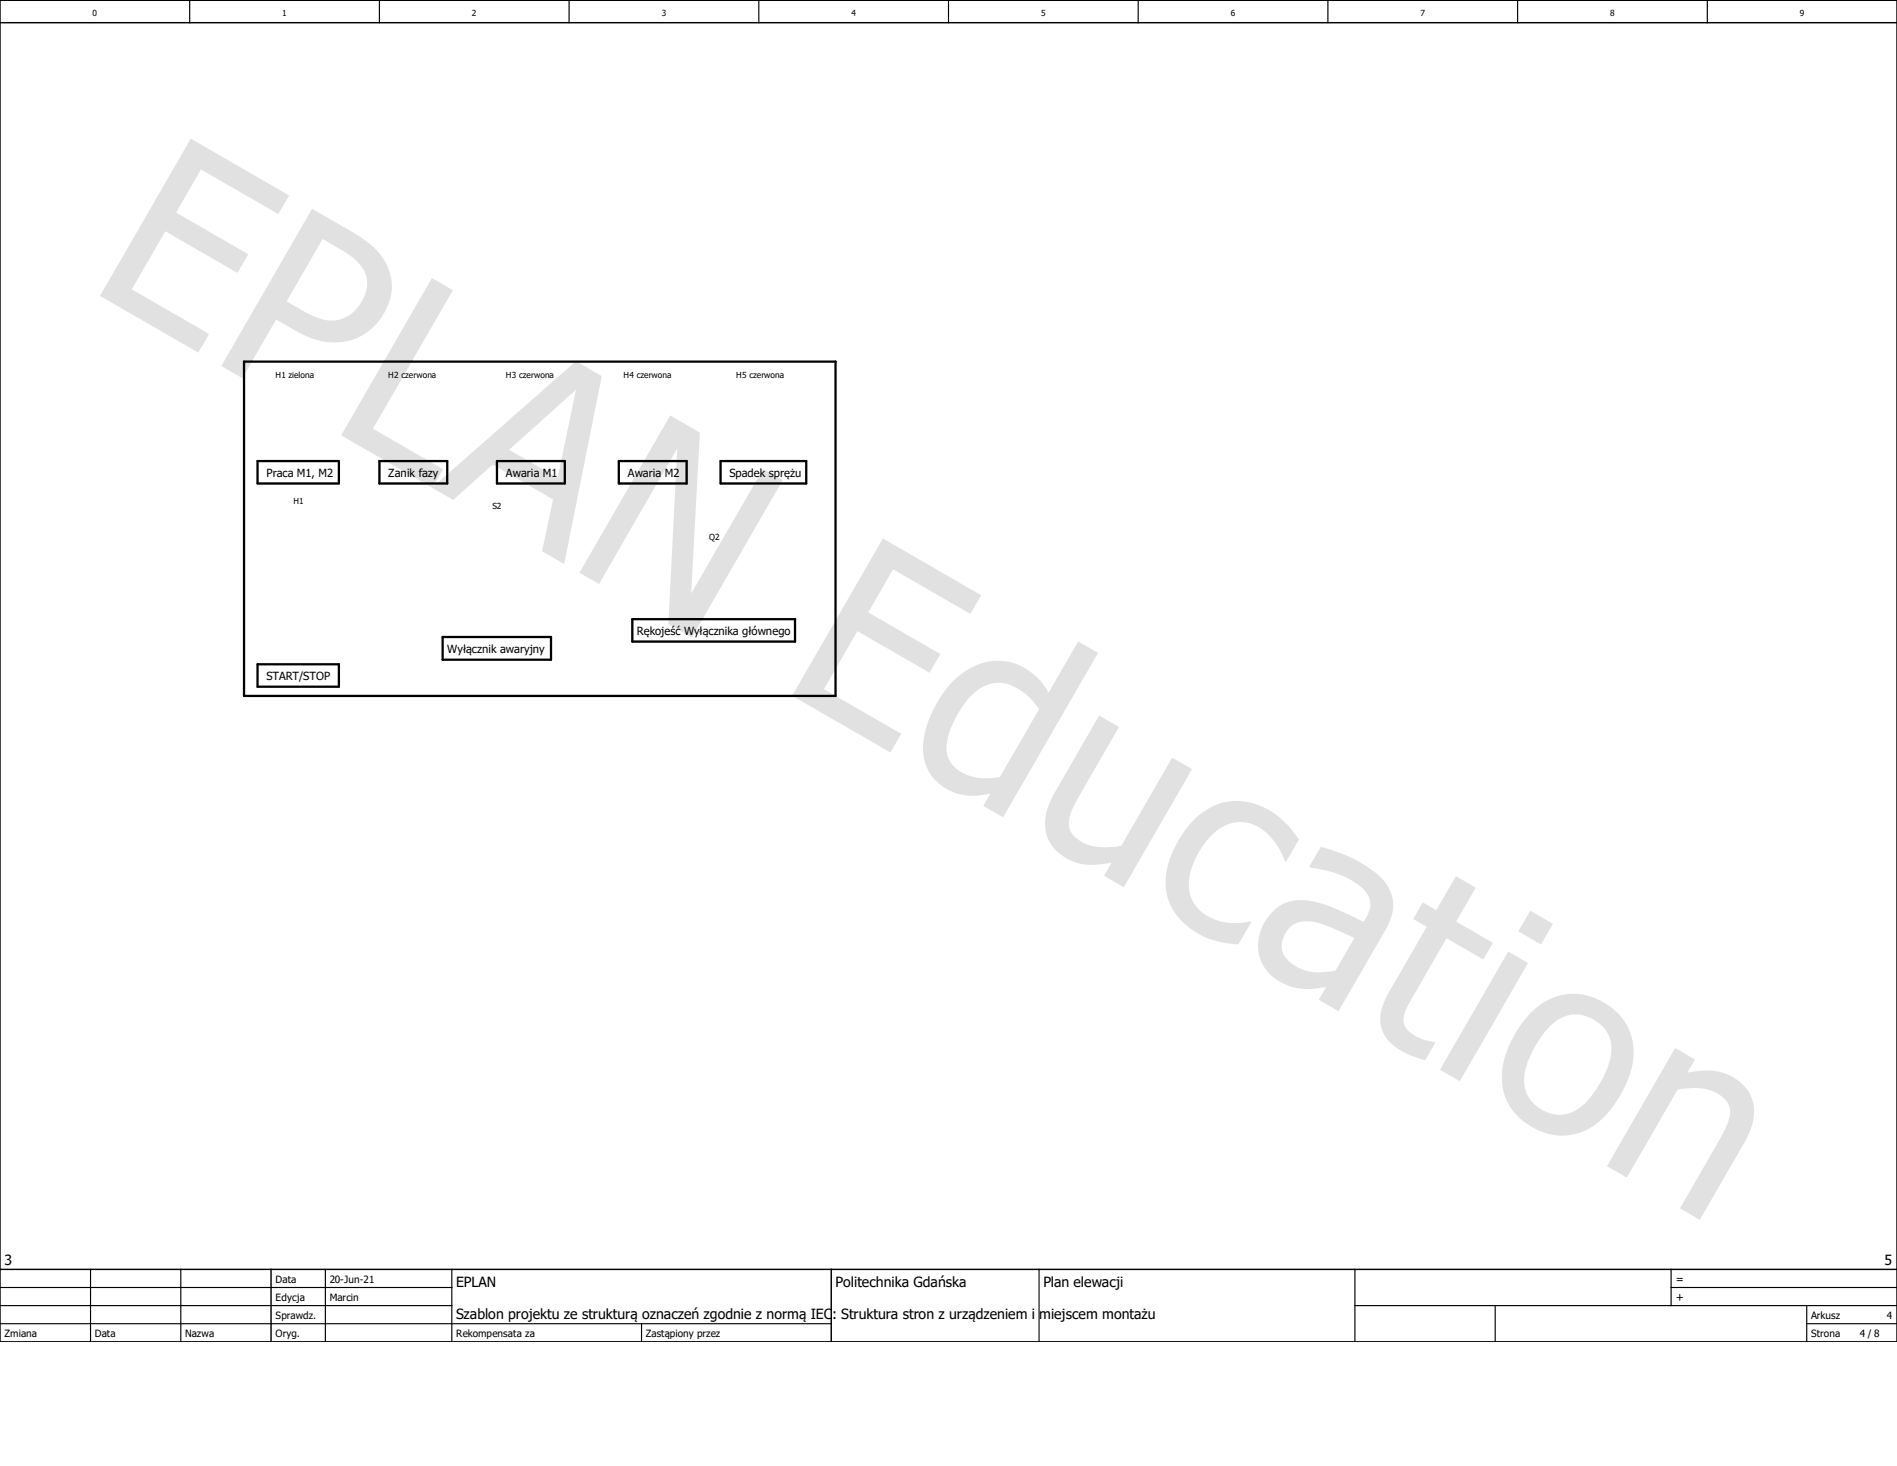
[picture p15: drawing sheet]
<svg xmlns="http://www.w3.org/2000/svg" width="279mm" height="216mm" viewBox="0 0 279 216" stroke-linecap="round" stroke-linejoin="round" font-family="sans-serif">
<defs><g id="words">
<g font-size="2.1">
<text x=".7" y="186.3">3</text>
<text x="67.2" y="189.6">EPLAN</text>
<text x="123.1" y="189.6">Politechnika Gdańska</text>
<text x="153.7" y="189.6">Plan elewacji</text>
<text x="277.6" y="186.3">5</text>
<text x="67.2" y="194.3">Szablon projektu ze strukturą oznaczeń zgodnie z normą IEC: Struktura stron z urządzeniem i miejscem montażu</text>
</g>
<g font-size="1.6">
<text x="39.2" y="70.2">Praca M1, M2</text>
<text x="57.2" y="70.2">Zanik fazy</text>
<text x="74.5" y="70.2">Awaria M1</text>
<text x="92.5" y="70.2">Awaria M2</text>
<text x="107.4" y="70.2">Spadek sprężu</text>
<text x="93.8" y="93.5">Rękojeść Wyłącznika głównego</text>
<text x="39.2" y="100.1">START/STOP</text>
<text x="65.9" y="96.1">Wyłącznik awaryjny</text>
<text x="246.8" y="191.6">+</text>
<text x="246.8" y="188.9">=</text>
</g>
<g font-size="1.5">
<text x="40.6" y="191.6">Edycja</text>
<text x="40.6" y="188.9">Data</text>
<text x="48.6" y="191.6">Marcin</text>
<text x="48.6" y="188.9">20-Jun-21</text>
<text x=".7" y="196.9">Zmiana</text>
<text x="14" y="196.9">Data</text>
<text x="27.3" y="196.9">Nazwa</text>
<text x="40.6" y="196.9">Oryg.</text>
<text x="40.6" y="194.3">Sprawdz.</text>
<text x="67.2" y="196.9">Rekompensata za</text>
<text x="95.1" y="196.9">Zastąpiony przez</text>
<text x="266.7" y="194.3">Arkusz</text>
<text x="266.7" y="196.9">Strona</text>
<text x="273.9" y="196.9">4 / 8</text>
<text x="277.9" y="194.3">4</text>
</g>
<g font-size="1.2">
<text x="13.6" y="2.4">0</text>
<text x="41.6" y="2.4">1</text>
<text x="69.5" y="2.4">2</text>
<text x="97.5" y="2.4">3</text>
<text x="125.4" y="2.4">4</text>
<text x="153.3" y="2.4">5</text>
<text x="181.3" y="2.4">6</text>
<text x="209.2" y="2.4">7</text>
<text x="237.2" y="2.4">8</text>
<text x="265.1" y="2.4">9</text>
<text x="40.6" y="55.6">H1 zielona</text>
<text x="57.2" y="55.6">H2 czerwona</text>
<text x="74.5" y="55.6">H3 czerwona</text>
<text x="91.8" y="55.6">H4 czerwona</text>
<text x="108.4" y="55.6">H5 czerwona</text>
<text x="43.2" y="74.3">H1</text>
<text x="72.5" y="74.9">S2</text>
<text x="104.4" y="79.6">Q2</text>
</g>
</g></defs>
<path d="M197.7 -.1l-197.7 197.7M0 169.2l40.1 28.4M0 197.5v.1" fill="none" stroke="#fff" stroke-width=".15"/>
<g fill="none" stroke="#000" stroke-width=".17">
<path d="M27.9 0v3.3M55.9 0v3.3M83.8 0v3.3M111.8 0v3.3M139.7 0v3.3M167.6 0v3.3M195.6 0v3.3M223.5 0v3.3M251.5 0v3.3M0 194.9h122.4M0 192.3h66.5M0 189.6h66.5"/>
<path d="M13.3 186.9v10.7M26.6 186.9v10.7M47.9 186.9v10.7M66.5 186.9v10.7M94.5 194.9v2.7M153 186.9v10.7M199.6 192.3h79.8M199.6 186.9v10.7M220.2 192.3v5.3M246.1 189.6h33.3M246.1 186.9v5.4M266.1 194.9h13.3"/>
<path d="M266.1 192.3v5.3"/>
</g>
<path d="M0 3.3h279.4M0 0h279.4v197.6h-279.4zM0 186.9h279.4M39.9 186.9v10.7M122.4 186.9v10.7" fill="none" stroke="#000" stroke-width=".21"/>
<path d="M28.1 20.4l14.5 8.4-1.6 2.7-11.4-6.5-3.7 6.3 10.7 6.1-1.6 2.8-10.7-6.1-4.9 8.5 11.4 6.6-1.6 2.7-14.5-8.3zM46 30.7l5.8 3.4a11.4 11.4 0 0 1 5.4 5.5 7.7 7.7 0 0 1-1.6 8 8.5 8.5 0 0 1-10.3 2l-1.3-.7-3.3-1.8-5 8.6-3.1-1.8zM47.5 35.2l-5.3 9.2 2.1 1.2a8.2 8.2 0 0 0 5.2 1.6 5.7 5.7 0 0 0 4.5-6.4 6.7 6.7 0 0 0-3.5-3.9zM63.6 41l3.1 1.7-11.8 20.4 10.4 6-1.6 2.8-13.5-7.8zM63.6 71.8l21.2-18.6 3.8 2.2-5.5 27.7-3.3-1.9 1.7-7.7-8.9-5.1-5.8 5.2zM75 66.2l7.1 4.2 2.7-13zM98.7 61.2l4.4 2.5-1.3 23.7 10.6-18.3 2.9 1.6-13.4 23.2-3.5-2 1.4-25.9-11.6 20-2.9-1.7zM130 79.3l14.5 8.4-1.6 2.7-11.4-6.6-3.6 6.4 10.6 6.1-1.6 2.8-10.6-6.2-5 8.6 11.4 6.6-1.6 2.7-14.4-8.3zM140.5 100.2a8.7 8.7 0 0 1 9.3-2.4 9.2 9.2 0 0 1 4.7 4.2l4.3-7.5 2.9 1.7-14 24.2-2.9-1.7 1.1-1.8a8.2 8.2 0 0 1-8.2-2.1 7.4 7.4 0 0 1-1.4-7.3 17.5 17.5 0 0 1 4.2-7.3zM143.1 102.4a13 13 0 0 0-3.7 7.9 4.5 4.5 0 0 0 3.9 4.1 9.8 9.8 0 0 0 4 0l5.8-10a8.8 8.8 0 0 0-5.3-3.8 5.5 5.5 0 0 0-4.7 1.8zM161.9 105.4l2.9 1.7-5.7 9.9a8.7 8.7 0 0 0-1.7 4.6 3.8 3.8 0 0 0 2.8 2.8 10.2 10.2 0 0 0 5 .2l7.4-13 3 1.7-10.1 17.4-2.9-1.7 1.1-2a9.6 9.6 0 0 1-6.1-.3 5.9 5.9 0 0 1-3.3-7.8l1.1-2.2zM175.6 121a8.8 8.8 0 0 1 11.8-1.4 13.8 13.8 0 0 1 3.9 4l-1.9 3.3-.1-.1a9.3 9.3 0 0 0-4.5-5.3 5.7 5.7 0 0 0-6.8 2 11.2 11.2 0 0 0-2.9 6.9 5.7 5.7 0 0 0 4.8 5.3 9.6 9.6 0 0 0 4.2 0l.2 .1-1.9 3.3a11.5 11.5 0 0 1-9.9-5.6 9.5 9.5 0 0 1 .4-8.4l1.5-2.6zM190 136.5a3.4 3.4 0 0 0-.4 4.8 7 7 0 0 0 6.6 1.7l.5-.1 2.8-4.8-2.3-1a10.8 10.8 0 0 0-5.4-1.4 2.87 2.87 0 0 0-1.8 .8zM194.5 124.7a20.1 20.1 0 0 1 9 4.7 5.7 5.7 0 0 1 .8 7.1l-7.2 12.4-2.9-1.7 1.1-1.8a9.3 9.3 0 0 1-7.4-1.2 6.2 6.2 0 0 1-1.3-8.9 6 6 0 0 1 6.8-2.5 33.6 33.6 0 0 1 7.4 3 4 4 0 0 0 .9-3.6 6.6 6.6 0 0 0-3.2-2.9 16.6 16.6 0 0 0-5.5-1.5l-.2-.1zM209.6 132.9l2 1.1 2.8-5 3 1.7-2.9 5 5.4 3.2-1.4 2.4-5.4-3.1-4.8 8.3a9.7 9.7 0 0 0-1.6 3.6 2.79 2.79 0 0 0 1.9 2.5 10.2 10.2 0 0 0 2.8 .9l-1.5 2.6-1.1-.3a9 9 0 0 1-4.9-3.4 5.2 5.2 0 0 1 0-4.8l.7-1.5 5.5-9.6-2-1.2zM222.1 140.1l3 1.7-10.1 17.4-2.9-1.7zM225.4 134.1l3.3 1.9-1.7 3.1-3.4-1.9zM225.6 149.1a8.6 8.6 0 0 1 12-.5 8.5 8.5 0 0 1 2.4 9.9 14.8 14.8 0 0 1-5.9 7.7 8.4 8.4 0 0 1-9.3-.7 8.3 8.3 0 0 1-3.2-9.5 16.6 16.6 0 0 1 4-6.9zM228.1 151.3a14.1 14.1 0 0 0-3.6 7.1 5.2 5.2 0 0 0 3.2 5.3 5.2 5.2 0 0 0 6-1.4 14.5 14.5 0 0 0 3.6-7.2 5.2 5.2 0 0 0-6.4-5.6 5.9 5.9 0 0 0-2.8 1.8zM246.7 154.3l3 1.7-1.2 2a8.9 8.9 0 0 1 7.4 1.1 5.8 5.8 0 0 1 2 6.9l-1 2.4-6.5 11.2-3-1.6 5.7-9.9a10.8 10.8 0 0 0 1.7-4.3 3.1 3.1 0 0 0-2-2.8 8.8 8.8 0 0 0-5.7-.5l-7.5 12.9-2.9-1.7z" fill="#e1e1e1"/>
<path d="M35.9 53.3h87.2v49.2h-87.2zM37.9 67.9h12v3.3h-12zM55.9 67.9h10v3.3h-10zM73.2 67.9h10v3.3h-10zM91.1 67.9h10v3.3h-10zM106.1 67.9h12.6v3.3h-12.6zM37.9 97.8h12v3.3h-12zM65.2 93.8h16v3.4h-16zM93.1 91.2h24v3.3h-24z" fill="none" stroke="#000" stroke-width=".34"/>
<use href="#words"/>
</svg>
